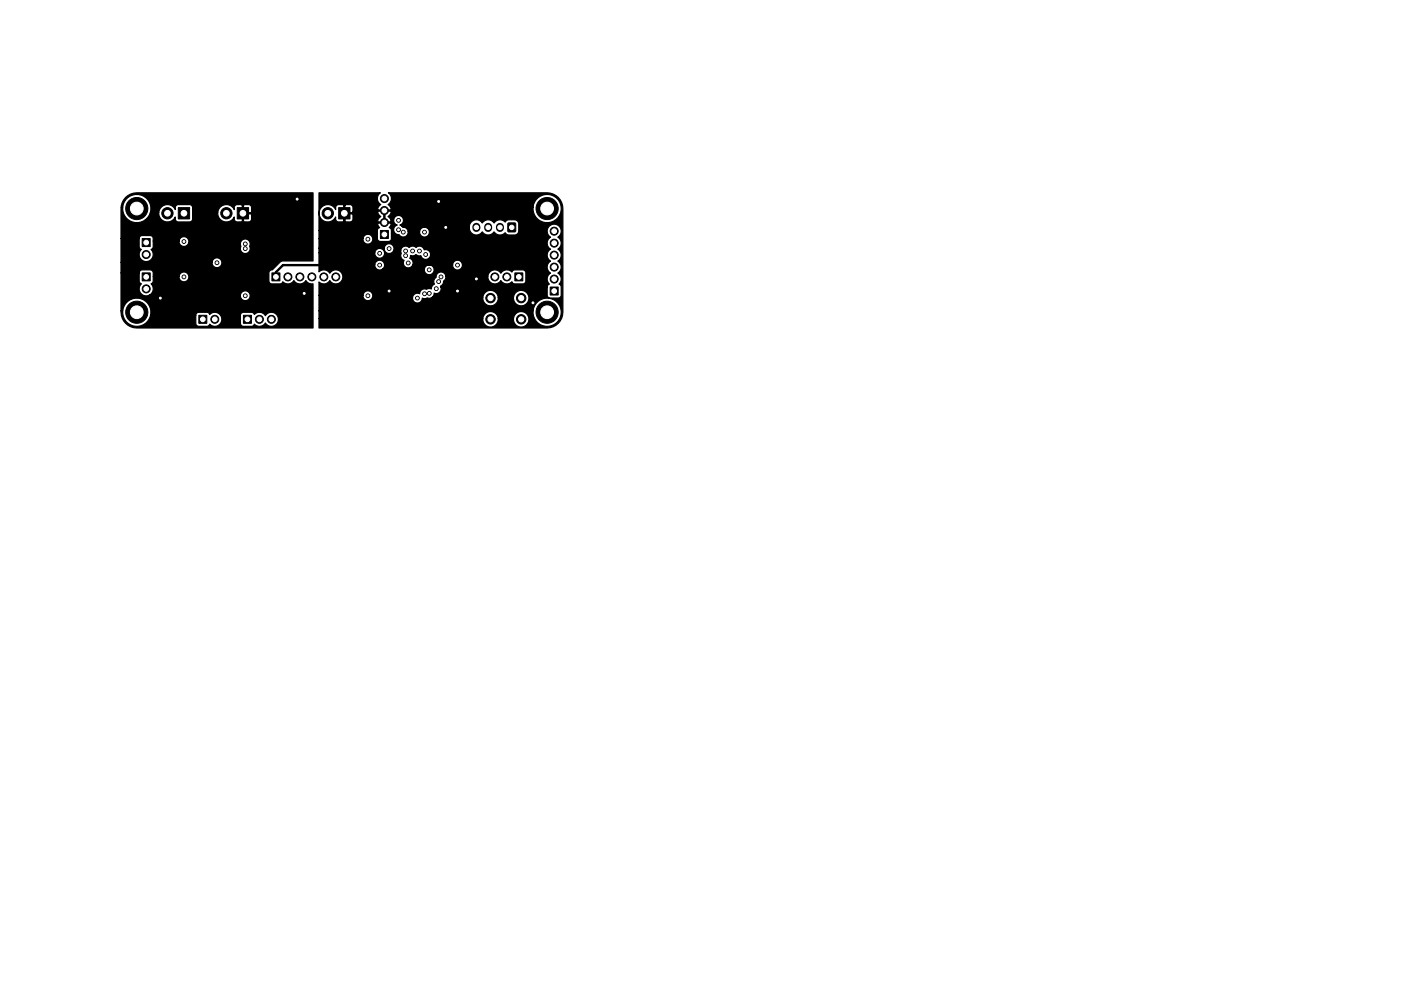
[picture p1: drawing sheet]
<svg xmlns="http://www.w3.org/2000/svg" width="297mm" height="210mm" viewBox="0 0 297 210" stroke-linecap="round" stroke-linejoin="round" font-family="sans-serif">
<g fill="#000" stroke="#000" stroke-width=".21">
<path d="M30.1 50.6h1.7v1.7h-1.7zM30.2 57.9h1.7v1.7h-1.7zM37.8 44h2.4v2.4h-2.4zM50.3 44h2.4v2.4h-2.4zM57.7 57.9h1.6v1.7h-1.6zM71.8 44h2.4v2.4h-2.4zM80.7 48.9h1.7v1.7h-1.7zM107.7 47.3l1.6 .1v1.8l-1.6-.1zM109.1 57.9h1.7v1.7h-1.7zM42.2 66.9h1.7v1.7h-1.7zM51.6 66.9h1.7v1.7h-1.7zM116.7 60.9h1.7v1.7h-1.7z"/>
<circle cx="29" cy="44.2" r="2.35"/>
<circle cx="31" cy="54" r=".85"/>
<circle cx="35.5" cy="45.2" r="1.2"/>
<circle cx="39" cy="51.2" r=".4"/>
<circle cx="39" cy="58.7" r=".4"/>
<circle cx="46" cy="55.7" r=".4"/>
<circle cx="48" cy="45.2" r="1.2"/>
<circle cx="52" cy="51.7" r=".4"/>
<circle cx="52" cy="52.7" r=".4"/>
<circle cx="61" cy="58.7" r=".85"/>
<circle cx="63" cy="42.2" r=".4"/>
<circle cx="63.6" cy="58.7" r=".85"/>
<circle cx="66.1" cy="58.7" r=".85"/>
<circle cx="68.7" cy="58.7" r=".85"/>
<circle cx="69.5" cy="45.2" r="1.2"/>
<circle cx="71.2" cy="58.7" r=".85"/>
<circle cx="78" cy="50.7" r=".4"/>
<circle cx="80.5" cy="56.2" r=".4"/>
<circle cx="80.5" cy="53.7" r=".4"/>
<circle cx="81.5" cy="42.1" r=".85"/>
<circle cx="81.5" cy="47.2" r=".85"/>
<circle cx="81.5" cy="44.7" r=".85"/>
<circle cx="82.5" cy="52.7" r=".4"/>
<circle cx="84.5" cy="48.7" r=".4"/>
<circle cx="84.5" cy="46.7" r=".4"/>
<circle cx="85.5" cy="49.2" r=".4"/>
<circle cx="86" cy="53.2" r=".4"/>
<circle cx="86" cy="54.2" r=".4"/>
<circle cx="86.5" cy="55.8" r=".4"/>
<circle cx="87.5" cy="53.2" r=".4"/>
<circle cx="88.9" cy="53.3" r=".4"/>
<circle cx="90" cy="49.2" r=".4"/>
<circle cx="90.2" cy="54" r=".4"/>
<circle cx="91" cy="57.2" r=".4"/>
<circle cx="93" cy="59.7" r=".4"/>
<circle cx="93" cy="42.7" r=".4"/>
<circle cx="93.5" cy="58.7" r=".4"/>
<circle cx="94.5" cy="48.2" r=".4"/>
<circle cx="97" cy="56.2" r=".4"/>
<circle cx="101" cy="59.2" r=".4"/>
<circle cx="104.9" cy="58.7" r=".85"/>
<circle cx="107.5" cy="58.7" r=".85"/>
<circle cx="116" cy="44.2" r="2.35"/>
<circle cx="117.5" cy="51.6" r=".85"/>
<circle cx="117.5" cy="49" r=".85"/>
<circle cx="117.5" cy="59.2" r=".85"/>
<circle cx="117.5" cy="54.1" r=".85"/>
<circle cx="117.5" cy="56.7" r=".85"/>
<circle cx="29" cy="66.2" r="2.35"/>
<circle cx="31" cy="61.3" r=".85"/>
<circle cx="34" cy="63.2" r=".4"/>
<circle cx="45.5" cy="67.7" r=".85"/>
<circle cx="52" cy="62.7" r=".4"/>
<circle cx="55" cy="67.7" r=".85"/>
<circle cx="57.5" cy="67.7" r=".85"/>
<circle cx="64.5" cy="62.2" r=".4"/>
<circle cx="78" cy="62.7" r=".4"/>
<circle cx="82.5" cy="61.7" r=".4"/>
<circle cx="88.5" cy="63.2" r=".4"/>
<circle cx="90" cy="62.3" r=".4"/>
<circle cx="91" cy="62.2" r=".4"/>
<circle cx="92.5" cy="61.2" r=".4"/>
<circle cx="97" cy="61.7" r=".4"/>
<circle cx="104" cy="67.7" r="1"/>
<circle cx="104" cy="63.2" r="1"/>
<circle cx="110.5" cy="67.7" r="1"/>
<circle cx="110.5" cy="63.2" r="1"/>
<circle cx="113" cy="64.2" r=".4"/>
<circle cx="116" cy="66.2" r="2.35"/>
</g>
<path d="M101 48.1v.3M103.5 48.1v.3M106 48.1v.3" fill="none" stroke="#000" stroke-width="1.7"/>
<path d="M73 45.2v8.5l-2.5 2.5h-10.5l-1.5 1.5v1" fill="none" stroke="#000" stroke-width=".5"/>
<path d="M26.6 41.9a3.4 3.4 0 0 1 2.4-1h37.4v14.5h-6.6l-.4 .2-1.6 1.7a.65 .65 0 0 0-.8 .6v1.8l.3 .4 2 .1 .4-.1 .3-.3 .1 .1a1.48 1.48 0 0 0 2.2-.4 1.48 1.48 0 0 0 2.6 0l.5 .6 1 .1v9.4l-38-.1a3.4 3.4 0 0 1-2.7-3.5h.3v.5a2.99 2.99 0 0 0 2.8 2.7 2.99 2.99 0 0 0 3.1-2.3h9.6v1.7a.64 .64 0 0 0 .7 .6h1.8l.5-.4a1.48 1.48 0 0 0 2 .1 1.48 1.48 0 0 0 .3-2h4.2v1.7a.64 .64 0 0 0 .6 .6h1.8l.5-.4a1.48 1.48 0 0 0 2.4-.3 1.49 1.49 0 0 0 2.2 .4 1.49 1.49 0 0 0 0-2.3 1.49 1.49 0 0 0-2.2 .4 1.48 1.48 0 0 0-2.4-.3l-.5-.4h-1.8a.64 .64 0 0 0-.6 .6l-4.3-.1a1.48 1.48 0 0 0-2.2-.1l-.5-.4h-1.8a.64 .64 0 0 0-.7 .6h-9.6l.1-.4a3 3 0 0 0-2.7-3.2 3 3 0 0 0-3.3 2.7h-.3v-8.1h3.8v1.8l.5 .5-.2 .1a1.49 1.49 0 0 0 0 1.9 1.49 1.49 0 0 0 1.8 .4h19.4v.3a1.04 1.04 0 0 0 1.5 .7 1.04 1.04 0 0 0 0-1.7 1.04 1.04 0 0 0-1.5 .7h-19.4h.1a1.48 1.48 0 0 0 .3-2.4l.5-.5v-1.1h5.5v.3a1.04 1.04 0 0 0 1.5 .7 1.04 1.04 0 0 0 0-1.7 1.04 1.04 0 0 0-1.5 .7h-5.5v-.7a.64 .64 0 0 0-.6-.6h-1.9l-.3 .1-.2 .5h-3.8v-2.3h19.3a1.04 1.04 0 0 0 1.4 1.1 1.04 1.04 0 0 0 .3-1.7 1.04 1.04 0 0 0-1.7 .4v.2h-19.3v-5h3.8v1.8l.5 .5a1.49 1.49 0 0 0-.1 2.1 1.49 1.49 0 0 0 2.2 0 1.49 1.49 0 0 0-.1-2.1l.5-.5v-1.3h5.5v.3a1.04 1.04 0 0 0 .8 .9 1.04 1.04 0 0 0 1.2-.7h11l.1 .6a1.05 1.05 0 0 0 .9 1.6 1.05 1.05 0 0 0 .9-1.6 1.04 1.04 0 0 0-.6-1.4 1.04 1.04 0 0 0-1.3 .8h-11a1.04 1.04 0 0 0-.8-1.4 1.04 1.04 0 0 0-1.2 .9h-5.5v-.5a.64 .64 0 0 0-.7-.6h-1.8l-.4 .3-.1 .3h-3.8v-6.6h.3v.5a3 3 0 0 0 2.7 2.7 3 3 0 0 0 3.2-2.1h1.8v.3a1.84 1.84 0 0 0 1.5 1.7 1.84 1.84 0 0 0 2-1.1v.7l.4 .3 2.6 .1a.64 .64 0 0 0 .6-.7v-1.3h5.4a1.84 1.84 0 0 0 1.3 1.9 1.84 1.84 0 0 0 2.2-1v.6l.2 .4 1.3 .1 .2-.2v-1.5h.2v1.5l.2 .2h.9a.64 .64 0 0 0 .6-.7v-.9l-.1-.1h-1.8v-1.8h.2v1.5h1.6l.1-.1v-1l-.1-.4-.5-.2h-.9l-.2 .2-.4-.2h-.9a.64 .64 0 0 0-.6 .6l-.1 .4a1.84 1.84 0 0 0-2-1 1.84 1.84 0 0 0-1.4 1.7h-5.4v-1.1a.64 .64 0 0 0-.6-.6l-2.6 .1-.4 .3v.7a1.84 1.84 0 0 0-2-1.1 1.84 1.84 0 0 0-1.5 1.7h-1.8l.1-.6a3 3 0 0 0-2.7-3.2 3 3 0 0 0-3.3 2.7h-.3v-.4l.2-.6zM67.6 40.9h13.1l-.1 .1a1.49 1.49 0 0 0 .1 2.4l-.3 .3a.67 .67 0 0 0-.2 .8h2.6l.1-.2-.1-.3h30.2v.5a3 3 0 0 0 4.6 2.3 3 3 0 0 0 0-5.1 3 3 0 0 0-4.6 2.3h-30.2l-.5-.6 .1-.1a1.48 1.48 0 0 0-.1-2.4l34.3 .1a3.3 3.3 0 0 1 2.7 3.3v22.6a3.3 3.3 0 0 1-3.3 2.7h-48.4v-2h34.8v.3a1.64 1.64 0 0 0 1.8 1.5 1.64 1.64 0 0 0 1.4-1.8h3.3v.3a1.64 1.64 0 0 0 2.5 1.2 1.64 1.64 0 0 0 0-2.7 1.64 1.64 0 0 0-2.5 1.2h-3.3v-.3a1.64 1.64 0 0 0-1.8-1.2 1.64 1.64 0 0 0-1.4 1.5h-34.8v-1.6h45.4v.5a3 3 0 0 0 4.6 2.3 3 3 0 0 0 0-5.1 3 3 0 0 0-4.6 2.3h-45.4v-3.4h9.4v.3a1.04 1.04 0 0 0 .8 .9 1.04 1.04 0 0 0 1.2-.7h8.5v.3a1.04 1.04 0 0 0 1 .9 1.04 1.04 0 0 0 1-1l.6 .1 1.5-.3h10.8v.3a1.64 1.64 0 0 0 1.8 1.5 1.64 1.64 0 0 0 1.4-1.8h3.3v.3a1.64 1.64 0 0 0 2.5 1.2 1.64 1.64 0 0 0 0-2.7 1.64 1.64 0 0 0-2.5 1.2h-3.3v-.3a1.64 1.64 0 0 0-1.8-1.2 1.64 1.64 0 0 0-1.4 1.5h-10.8l.3-.4 .1-.5h.2a1.04 1.04 0 0 0 1.1-.2 1.04 1.04 0 0 0 .2-1.1h22.5v1.7a.64 .64 0 0 0 .7 .6h1.8l.4-.2 .1-2.1-.1-.4-.4-.2 .2-.1a1.48 1.48 0 0 0-.4-2.3 1.48 1.48 0 0 0 0-2.5 1.48 1.48 0 0 0 0-2.5 1.48 1.48 0 0 0 0-2.6 1.49 1.49 0 0 0 .3-2.2 1.49 1.49 0 0 0-2.2 0 1.49 1.49 0 0 0 .3 2.2 1.48 1.48 0 0 0 0 2.6 1.48 1.48 0 0 0 0 2.5 1.48 1.48 0 0 0 0 2.5 1.48 1.48 0 0 0-.2 2.4l-.4 .2-.1 .4h-22.5l-.1-.2a1.03 1.03 0 0 0 .6-1.1l.4-.4 .1-.6h8.9a1.49 1.49 0 0 0 1 1.6 1.49 1.49 0 0 0 1.8-.7 1.48 1.48 0 0 0 2.3 .3l.5 .4h1.8a.64 .64 0 0 0 .7-.6v-1.8l-.3-.4-2.1-.1-.3 .1-.3 .3-.1-.1a1.48 1.48 0 0 0-2.2 .4 1.49 1.49 0 0 0-1.6-.7 1.49 1.49 0 0 0-1.2 1.3h-8.9v-.2a1.04 1.04 0 0 0-1.2-.7 1.04 1.04 0 0 0-.8 1.2 1.03 1.03 0 0 0-.4 1.4l-.5 .5-.1 .5-.6-.1-.4 .1a1.13 1.13 0 0 0-1.5 1 1.04 1.04 0 0 0-1.5 .8h-8.5a1.04 1.04 0 0 0-.8-1.4 1.04 1.04 0 0 0-1.2 .9h-9.4v-2.8a1.48 1.48 0 0 0 2.3-.3 1.49 1.49 0 0 0 2.3 .4 1.49 1.49 0 0 0 0-2.3 1.49 1.49 0 0 0-2.3 .4 1.48 1.48 0 0 0-2.3-.3v-1.6h11.9a1.04 1.04 0 0 0 1.5 1h9v.3a1.04 1.04 0 0 0 1.5 .7 1.04 1.04 0 0 0 0-1.7 1.04 1.04 0 0 0-1.5 .7h-9h.2a1.04 1.04 0 0 0-.2-1.8 1.04 1.04 0 0 0-1.5 .8h-11.9v-2.5h11.9v.3a1.04 1.04 0 0 0 1.5 .7 1.04 1.04 0 0 0 0-1.7 1.04 1.04 0 0 0-1.5 .7h-11.9v-1h13.9v.3a1.04 1.04 0 0 0 .8 .9 1.04 1.04 0 0 0 1.2-.7h1.5l.1 .6a1.05 1.05 0 0 0 .6 1.5 1.04 1.04 0 0 0 .4 1.5 1.04 1.04 0 0 0 1.4-.6h8.5v.3a1.04 1.04 0 0 0 1.5 .7 1.04 1.04 0 0 0 0-1.7 1.04 1.04 0 0 0-1.5 .7h-8.5a1.04 1.04 0 0 0-.6-1.3l.1-.6 .6 .1 .6-.3 .4 .3 .6-.1a1.04 1.04 0 0 0 1.3 .8 1.04 1.04 0 0 0 .7-1.3 1.04 1.04 0 0 0-1.3-.7 1.13 1.13 0 0 0-1.8-.6 1.03 1.03 0 0 0-1.4 .1 1.04 1.04 0 0 0-1-.2 1.04 1.04 0 0 0-.7 .8h-1.5a1.04 1.04 0 0 0-.8-1.4 1.04 1.04 0 0 0-1.2 .9h-13.9v-2h9.4v.3a1.04 1.04 0 0 0 1.5 .7 1.04 1.04 0 0 0 0-1.7 1.04 1.04 0 0 0-1.5 .7h-9.4v-1.7h12.4v1.7a.64 .64 0 0 0 .7 .6h1.8l.4-.2 .1-2.2-.5-.5 .1-.1a.67 .67 0 0 0 .2-.9h-2.6l-.1 .4 .4 .6-.4 .2-.1 .4h-12.4l.1-3.8a1.84 1.84 0 0 0 1.3 1.9 1.84 1.84 0 0 0 2.2-1v.6l.2 .4 1.3 .1 .2-.2v-1.5h.2v1.5l.2 .2h.9a.64 .64 0 0 0 .6-.7v-.9l-.1-.1h-1.8v-1.8h.2v1.5l7-.1 .3 .7 .3 .2-.3 .3a.67 .67 0 0 0-.2 .9h1.2v-2.3h.2v2.3h1.2l.1-.5h.6l.1 .6 .6 .6a1.04 1.04 0 0 0-.7 1.2 1.04 1.04 0 0 0 1.1 .8 1.04 1.04 0 0 0 1.2 .4 1.04 1.04 0 0 0 .7-1.1h2.5v.3a1.04 1.04 0 0 0 1.5 .7 1.04 1.04 0 0 0 0-1.7 1.04 1.04 0 0 0-1.5 .7h-2.5v-.2a1.04 1.04 0 0 0-1.1-.7l-.1-.1h14.2v.3a1.49 1.49 0 0 0 1.1 1.4 1.49 1.49 0 0 0 1.6-.6 1.49 1.49 0 0 0 2.6 0 1.48 1.48 0 0 0 2.3 .2l.6 .4 1.4 .1 .5-.2 .4-.6v-1.6a.89 .89 0 0 0-.9-.9l-1.4 .1-.6 .4a1.49 1.49 0 0 0-2.3 .2 1.49 1.49 0 0 0-2.6 0 1.49 1.49 0 0 0-1.6-.6 1.49 1.49 0 0 0-1.1 1.4h-14.2l-.5-.4a1.04 1.04 0 0 0 .4-1.8 1.04 1.04 0 0 0-1.7 .7h-.6l-.6-.7 .5-.5 .1-.4-.1-.2h-2.6l-.1 .2h-5.3v-1a.64 .64 0 0 0-.6-.6h-.9l-.2 .2-.4-.2-1.1 .1-.4 .3v.7a1.86 1.86 0 0 0-2-1.1 1.86 1.86 0 0 0-1.6 1.7z" fill="#000" stroke="#000" stroke-width=".25"/>
<g fill="#fff" stroke="#fff" stroke-width=".21">
<circle cx="92.5" cy="61.2" r=".2"/>
<circle cx="97" cy="56.2" r=".2"/>
<circle cx="78" cy="50.7" r=".2"/>
<circle cx="46" cy="55.7" r=".2"/>
<circle cx="39" cy="51.2" r=".2"/>
<circle cx="39" cy="58.7" r=".2"/>
<circle cx="34" cy="63.2" r=".2"/>
<circle cx="64.5" cy="62.2" r=".2"/>
<circle cx="63" cy="42.2" r=".2"/>
<circle cx="93" cy="42.7" r=".2"/>
<circle cx="113" cy="64.2" r=".2"/>
<circle cx="94.5" cy="48.2" r=".2"/>
<circle cx="82.5" cy="61.7" r=".2"/>
<circle cx="101" cy="59.2" r=".2"/>
<circle cx="97" cy="61.7" r=".2"/>
<circle cx="88.5" cy="63.2" r=".2"/>
<circle cx="84.5" cy="46.7" r=".2"/>
<circle cx="87.5" cy="53.2" r=".2"/>
<circle cx="84.5" cy="48.7" r=".2"/>
<circle cx="86" cy="53.2" r=".2"/>
<circle cx="86.5" cy="55.8" r=".2"/>
<circle cx="90" cy="49.2" r=".2"/>
<circle cx="85.5" cy="49.2" r=".2"/>
<circle cx="93.5" cy="58.7" r=".2"/>
<circle cx="93" cy="59.7" r=".2"/>
<circle cx="88.9" cy="53.3" r=".2"/>
<circle cx="90.3" cy="54" r=".2"/>
<circle cx="82.5" cy="52.7" r=".2"/>
<circle cx="52" cy="51.7" r=".2"/>
<circle cx="86" cy="54.2" r=".2"/>
<circle cx="52" cy="52.7" r=".2"/>
<circle cx="90" cy="62.3" r=".2"/>
<circle cx="91" cy="62.2" r=".2"/>
<circle cx="52" cy="62.7" r=".2"/>
<circle cx="80.5" cy="53.7" r=".2"/>
<circle cx="80.5" cy="56.2" r=".2"/>
<circle cx="91" cy="57.2" r=".2"/>
<circle cx="78" cy="62.7" r=".2"/>
<circle cx="81.5" cy="42.1" r=".5"/>
<circle cx="81.5" cy="44.7" r=".5"/>
<circle cx="81.5" cy="47.2" r=".5"/>
<circle cx="81.5" cy="49.7" r=".5"/>
<circle cx="45.5" cy="67.7" r=".5"/>
<circle cx="43" cy="67.7" r=".5"/>
<circle cx="57.5" cy="67.7" r=".5"/>
<circle cx="55" cy="67.7" r=".5"/>
<circle cx="52.5" cy="67.7" r=".5"/>
<circle cx="31" cy="61.3" r=".5"/>
<circle cx="31" cy="58.7" r=".5"/>
<circle cx="31" cy="54" r=".5"/>
<circle cx="31" cy="51.5" r=".5"/>
<circle cx="110" cy="58.7" r=".5"/>
<circle cx="107.5" cy="58.7" r=".5"/>
<circle cx="104.9" cy="58.7" r=".5"/>
<circle cx="117.5" cy="49" r=".5"/>
<circle cx="117.5" cy="51.6" r=".5"/>
<circle cx="117.5" cy="54.1" r=".5"/>
<circle cx="117.5" cy="56.7" r=".5"/>
<circle cx="117.5" cy="59.2" r=".5"/>
<circle cx="117.5" cy="61.7" r=".5"/>
<circle cx="58.5" cy="58.7" r=".5"/>
<circle cx="61" cy="58.7" r=".5"/>
<circle cx="63.6" cy="58.7" r=".5"/>
<circle cx="66.1" cy="58.7" r=".5"/>
<circle cx="68.7" cy="58.7" r=".5"/>
<circle cx="71.2" cy="58.7" r=".5"/>
<circle cx="116" cy="66.2" r="1.35"/>
<circle cx="29" cy="66.2" r="1.35"/>
<circle cx="29" cy="44.2" r="1.35"/>
<circle cx="116" cy="44.2" r="1.35"/>
<circle cx="104" cy="67.7" r=".55"/>
<circle cx="104" cy="63.2" r=".55"/>
<circle cx="110.5" cy="67.7" r=".55"/>
<circle cx="110.5" cy="63.2" r=".55"/>
<circle cx="39" cy="45.2" r=".6"/>
<circle cx="35.5" cy="45.2" r=".6"/>
<circle cx="73" cy="45.2" r=".6"/>
<circle cx="69.5" cy="45.2" r=".6"/>
<circle cx="51.5" cy="45.2" r=".6"/>
<circle cx="48" cy="45.2" r=".6"/>
<circle cx="101" cy="48.2" r=".47"/>
<circle cx="103.5" cy="48.2" r=".47"/>
<circle cx="106" cy="48.2" r=".47"/>
<circle cx="108.5" cy="48.2" r=".47"/>
</g>
</svg>
